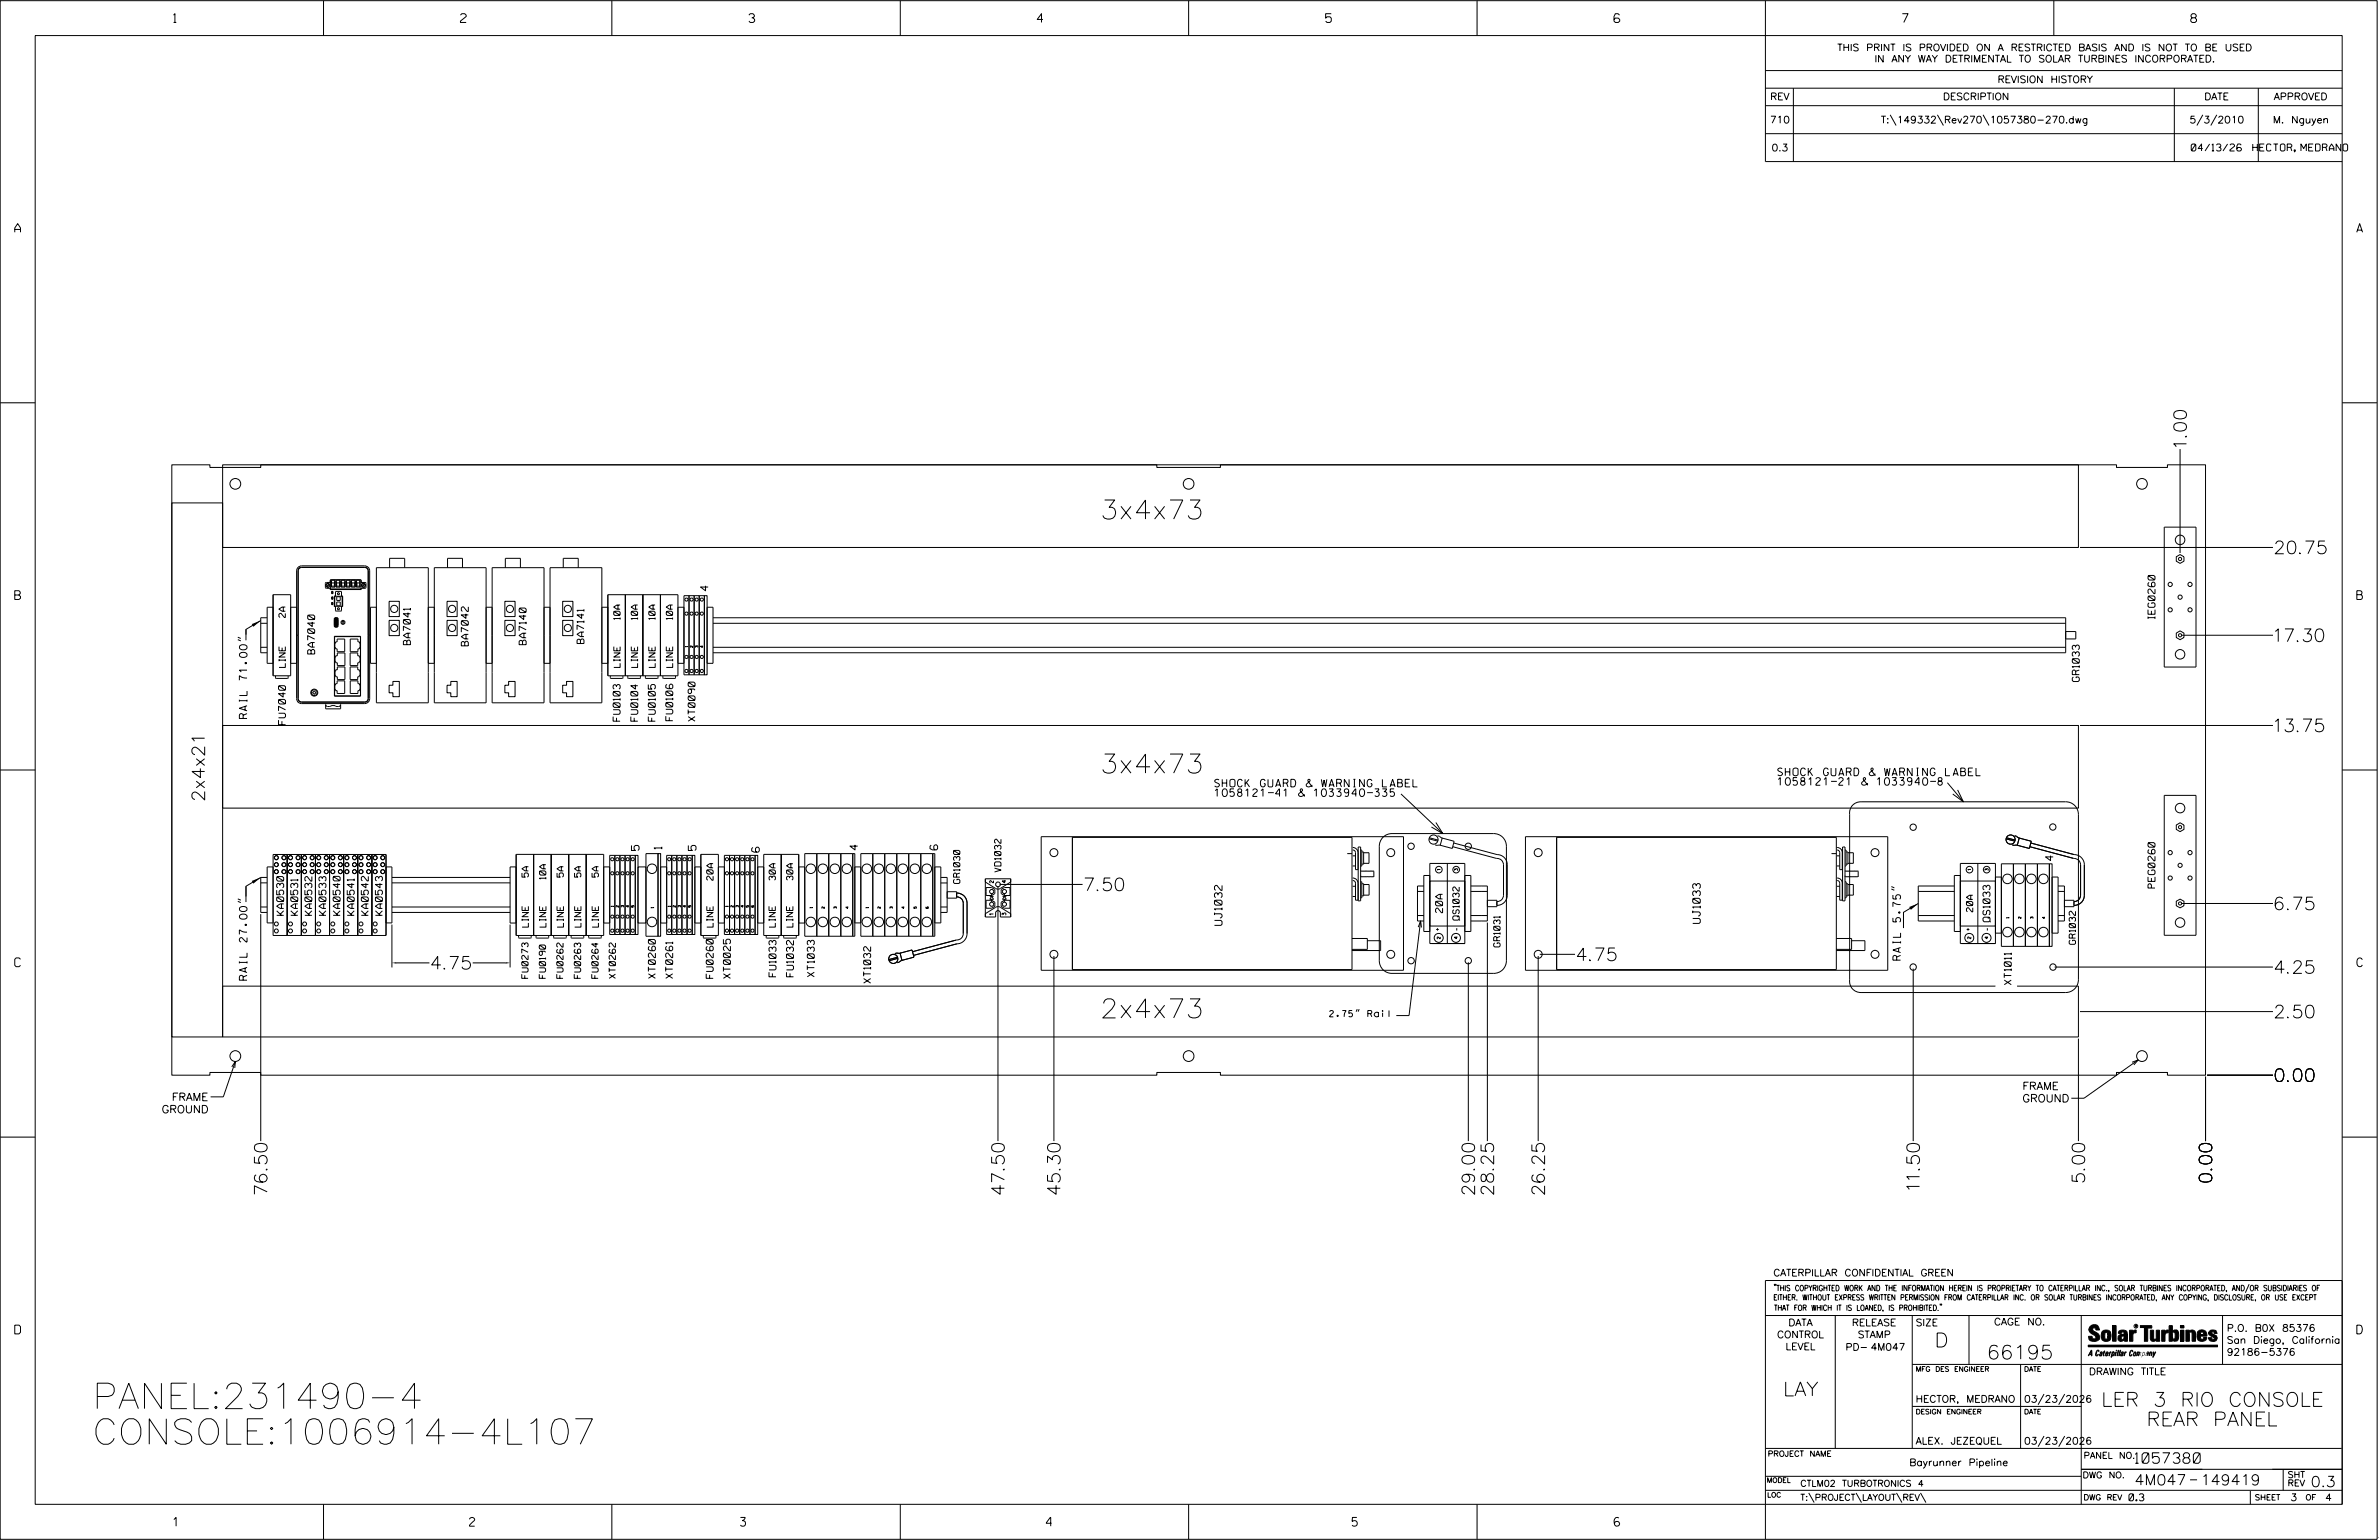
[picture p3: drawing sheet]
<svg xmlns="http://www.w3.org/2000/svg" width="864mm" height="559mm" viewBox="0 0 864 559" stroke-linecap="round" stroke-linejoin="round" font-family="sans-serif">
<defs><g id="words">
<g font-size="9.2">
<text x="33.6" y="511.1">PANEL:231490-4</text>
<text x="33.6" y="524">CONSOLE:1006914-4L107</text>
</g>
<g font-size="6.9">
<text x="399.4" y="188.4">3x4x73</text>
<text x="399.4" y="280.5">3x4x73</text>
<text x="399.4" y="369.4">2x4x73</text>
</g>
<g font-size="5.1">
<text x="702.3" y="488.8">D</text>
<text x="721.2" y="493.2">66195</text>
<text x="647.3" y="506.5">LAY</text>
<text x="762.8" y="510.3">LER 3 RIO CONSOLE</text>
<text x="779.2" y="517.4">REAR PANEL</text>
</g>
<g font-size="4.6">
<text x="793.7" y="162.1" transform="rotate(-90 793.7 162.1)">1.00</text>
<text x="825.9" y="200.9">20.75</text>
<text x="825.9" y="232.8">17.30</text>
<text x="825.9" y="265.5">13.75</text>
<text x="74.3" y="290.9" transform="rotate(-90 74.3 290.9)">2x4x21</text>
<text x="393.8" y="323.2">7.50</text>
<text x="825.9" y="330.1">6.75</text>
<text x="156.7" y="351.7">4.75</text>
<text x="572.6" y="348.6">4.75</text>
<text x="825.9" y="353.2">4.25</text>
<text x="825.9" y="369.4">2.50</text>
<text x="825.9" y="392.4">0.00</text>
<text x="696.8" y="431.6" transform="rotate(-90 696.8 431.6)">11.50</text>
<text x="756.8" y="429" transform="rotate(-90 756.8 429)">5.00</text>
<text x="802.9" y="429" transform="rotate(-90 802.9 429)">0.00</text>
<text x="97" y="433.4" transform="rotate(-90 97 433.4)">76.50</text>
<text x="364.6" y="433.4" transform="rotate(-90 364.6 433.4)">47.50</text>
<text x="384.9" y="433.4" transform="rotate(-90 384.9 433.4)">45.30</text>
<text x="535.3" y="433.4" transform="rotate(-90 535.3 433.4)">29.00</text>
<text x="542.2" y="433.4" transform="rotate(-90 542.2 433.4)">28.25</text>
<text x="560.7" y="433.4" transform="rotate(-90 560.7 433.4)">26.25</text>
</g>
<g font-size="3.8">
<text x="775.1" y="531">1057380</text>
<text x="774.8" y="538.9">4M047</text>
<text x="798.8" y="538.9">149419</text>
<text x="838.8" y="539.5">0.3</text>
</g>
<g font-size="3.2">
<text x="63" y="8.2">1</text>
<text x="167.2" y="8.2">2</text>
<text x="271.8" y="8.2">3</text>
<text x="376.5" y="8.2">4</text>
<text x="481.2" y="8.2">5</text>
<text x="690.6" y="8.2">7</text>
<text x="795.3" y="8.2">8</text>
<text x="5.4" y="84.3">A</text>
<text x="855.5" y="84.3">A</text>
<text x="5.4" y="217.5">B</text>
<text x="855.6" y="217.5">B</text>
<text x="5.4" y="350.8">C</text>
<text x="855.6" y="350.8">C</text>
<text x="5.4" y="484">D</text>
<text x="855.6" y="484">D</text>
<text x="62.8" y="553.8">1</text>
<text x="170.4" y="553.8">2</text>
<text x="268.8" y="553.8">3</text>
<text x="379.8" y="553.8">4</text>
<text x="490.8" y="553.8">5</text>
<text x="585.9" y="553.8">6</text>
</g>
<g font-size="2.8">
<text x="257.1" y="214.4" transform="rotate(-90 257.1 214.4)">4</text>
<text x="89.7" y="260.7" transform="rotate(-90 89.7 260.7)">RAIL 71.00&quot;</text>
<text x="645.3" y="281.5">SHOCK GUARD &amp; WARNING LABEL</text>
<text x="440.9" y="285.5">SHOCK GUARD &amp; WARNING LABEL</text>
<text x="645.3" y="284.9">1058121-21 &amp; 1033940-8</text>
<text x="440.9" y="289">1058121-41 &amp; 1033940-335</text>
<text x="232" y="308.6" transform="rotate(-90 232 308.6)">5</text>
<text x="240.2" y="308.1" transform="rotate(-90 240.2 308.1)">1</text>
<text x="252.7" y="308.6" transform="rotate(-90 252.7 308.6)">5</text>
<text x="275.6" y="309.2" transform="rotate(-90 275.6 309.2)">6</text>
<text x="311.3" y="308.4" transform="rotate(-90 311.3 308.4)">4</text>
<text x="340.4" y="308.4" transform="rotate(-90 340.4 308.4)">6</text>
<text x="745.3" y="312.3" transform="rotate(-90 745.3 312.3)">4</text>
<text x="443.6" y="335.8" transform="rotate(-90 443.6 335.8)">UJ1032</text>
<text x="617.2" y="335.1" transform="rotate(-90 617.2 335.1)">UJ1033</text>
<text x="689.9" y="348.4" transform="rotate(-90 689.9 348.4)">RAIL 5.75&quot;</text>
<text x="89.7" y="355.7" transform="rotate(-90 89.7 355.7)">RAIL 27.00&quot;</text>
<text x="734.2" y="395.4">FRAME</text>
<text x="62.4" y="399.4">FRAME</text>
<text x="734.2" y="399.9">GROUND</text>
<text x="58.7" y="403.9">GROUND</text>
</g>
<g font-size="2.5">
<text x="666.9" y="18.5">THIS PRINT IS PROVIDED ON A RESTRICTED BASIS AND IS NOT TO BE USED</text>
<text x="680.5" y="22.6">IN ANY WAY DETRIMENTAL TO SOLAR TURBINES INCORPORATED.</text>
<text x="725.1" y="30">REVISION HISTORY</text>
<text x="642.6" y="36.3">REV</text>
<text x="705.3" y="36.3">DESCRIPTION</text>
<text x="800.2" y="36.3">DATE</text>
<text x="825.4" y="36.3">APPROVED</text>
<text x="642.5" y="44.7">710</text>
<text x="682.8" y="44.7">T:\149332\Rev270\1057380-270.dwg</text>
<text x="794.8" y="44.7">5/3/2010</text>
<text x="825.1" y="44.7">M. Nguyen</text>
<text x="643.1" y="54.8">0.3</text>
<text x="795.4" y="54.8">04/13/26</text>
<text x="817.8" y="54.8">HECTOR, MEDRANO</text>
<text x="782.3" y="224.5" transform="rotate(-90 782.3 224.5)">IEG0260</text>
<text x="149" y="233.9" transform="rotate(-90 149 233.9)">BA7041</text>
<text x="191" y="233.9" transform="rotate(-90 191 233.9)">BA7140</text>
<text x="212" y="233.5" transform="rotate(-90 212 233.5)">BA7141</text>
<text x="114.2" y="237.3" transform="rotate(-90 114.2 237.3)">BA7040</text>
<text x="170" y="234.4" transform="rotate(-90 170 234.4)">BA7042</text>
<text x="754.8" y="247.3" transform="rotate(-90 754.8 247.3)">GR1033</text>
<text x="103.6" y="262.9" transform="rotate(-90 103.6 262.9)">FU7040</text>
<text x="225.1" y="261.7" transform="rotate(-90 225.1 261.7)">FU0103</text>
<text x="231.5" y="261.7" transform="rotate(-90 231.5 261.7)">FU0104</text>
<text x="237.9" y="261.7" transform="rotate(-90 237.9 261.7)">FU0105</text>
<text x="244.2" y="261.5" transform="rotate(-90 244.2 261.5)">FU0106</text>
<text x="252.3" y="261.7" transform="rotate(-90 252.3 261.7)">XT0090</text>
<text x="782.3" y="322.2" transform="rotate(-90 782.3 322.2)">PEG0260</text>
<text x="103" y="332.1" transform="rotate(-90 103 332.1)">KA0530</text>
<text x="108.1" y="332.1" transform="rotate(-90 108.1 332.1)">KA0531</text>
<text x="113.2" y="332.1" transform="rotate(-90 113.2 332.1)">KA0532</text>
<text x="118.3" y="332.1" transform="rotate(-90 118.3 332.1)">KA0533</text>
<text x="123.5" y="332.1" transform="rotate(-90 123.5 332.1)">KA0540</text>
<text x="128.6" y="332.1" transform="rotate(-90 128.6 332.1)">KA0541</text>
<text x="133.7" y="332.1" transform="rotate(-90 133.7 332.1)">KA0542</text>
<text x="138.8" y="332.1" transform="rotate(-90 138.8 332.1)">KA0543</text>
<text x="523.7" y="331.2" transform="rotate(-90 523.7 331.2)">20A</text>
<text x="722.4" y="334.5" transform="rotate(-90 722.4 334.5)">QS1033</text>
<text x="237.9" y="355" transform="rotate(-90 237.9 355)">XT0260</text>
<text x="244.2" y="355" transform="rotate(-90 244.2 355)">XT0261</text>
<text x="258.9" y="355" transform="rotate(-90 258.9 355)">FU0260</text>
<text x="265.2" y="355" transform="rotate(-90 265.2 355)">XT0025</text>
<text x="281.7" y="354.4" transform="rotate(-90 281.7 354.4)">FU1033</text>
<text x="288.1" y="354.4" transform="rotate(-90 288.1 354.4)">FU1032</text>
<text x="295.6" y="354.4" transform="rotate(-90 295.6 354.4)">XT1033</text>
<text x="316" y="356.7" transform="rotate(-90 316 356.7)">XT1032</text>
<text x="730.1" y="357.3" transform="rotate(-90 730.1 357.3)">XT1011</text>
<text x="643.8" y="463">CATERPILLAR CONFIDENTIAL GREEN</text>
<text x="645.1" y="485.5">CONTROL</text>
<text x="649.2" y="481.1">DATA</text>
<text x="672.3" y="481.1">RELEASE</text>
<text x="674.4" y="485.5">STAMP</text>
<text x="695.4" y="481.1">SIZE</text>
<text x="723.8" y="480.8">CAGE NO.</text>
<text x="808.4" y="483.1">P.O. B0X 85376</text>
<text x="648.2" y="489.8">LEVEL</text>
<text x="669.9" y="490">PD- 4M047</text>
<text x="808.4" y="487.5">San Diego, California</text>
<text x="808.4" y="491.8">92186-5376</text>
<text x="758.3" y="498.9">DRAWING TITLE</text>
<text x="695.4" y="508.9">HECTOR, MEDRANO</text>
<text x="734.8" y="508.9">03/23/2026</text>
<text x="695.4" y="524.1">ALEX. JEZEQUEL</text>
<text x="734.8" y="524.1">03/23/2026</text>
<text x="693.1" y="531.9">Bayrunner Pipeline</text>
<text x="772.8" y="544.6">0.3</text>
<text x="831.4" y="544.6">3</text>
<text x="844.1" y="544.6">4</text>
</g>
<g font-size="2.3">
<text x="103.6" y="224.1" transform="rotate(-90 103.6 224.1)">2A</text>
<text x="225.1" y="224.8" transform="rotate(-90 225.1 224.8)">10A</text>
<text x="231.4" y="224.8" transform="rotate(-90 231.4 224.8)">10A</text>
<text x="237.8" y="224.8" transform="rotate(-90 237.8 224.8)">10A</text>
<text x="244.2" y="224.8" transform="rotate(-90 244.2 224.8)">10A</text>
<text x="103.6" y="242.2" transform="rotate(-90 103.6 242.2)">LINE</text>
<text x="225.1" y="242.2" transform="rotate(-90 225.1 242.2)">LINE</text>
<text x="231.5" y="242.2" transform="rotate(-90 231.5 242.2)">LINE</text>
<text x="237.8" y="242.2" transform="rotate(-90 237.8 242.2)">LINE</text>
<text x="244.2" y="242.2" transform="rotate(-90 244.2 242.2)">LINE</text>
<text x="363.4" y="316.4" transform="rotate(-90 363.4 316.4)">VD1032</text>
<text x="191.8" y="318.3" transform="rotate(-90 191.8 318.3)">5A</text>
<text x="198.2" y="319" transform="rotate(-90 198.2 319)">10A</text>
<text x="204.5" y="318.3" transform="rotate(-90 204.5 318.3)">5A</text>
<text x="210.9" y="318.3" transform="rotate(-90 210.9 318.3)">5A</text>
<text x="217.2" y="318.3" transform="rotate(-90 217.2 318.3)">5A</text>
<text x="258.9" y="319.4" transform="rotate(-90 258.9 319.4)">20A</text>
<text x="281.5" y="319.4" transform="rotate(-90 281.5 319.4)">30A</text>
<text x="287.8" y="319.4" transform="rotate(-90 287.8 319.4)">30A</text>
<text x="348.4" y="320.6" transform="rotate(-90 348.4 320.6)">GR1030</text>
<text x="529.7" y="333.9" transform="rotate(-90 529.7 333.9)">QS1032</text>
<text x="716.1" y="330.9" transform="rotate(-90 716.1 330.9)">20A</text>
<text x="191.8" y="336.4" transform="rotate(-90 191.8 336.4)">LINE</text>
<text x="198.2" y="336.4" transform="rotate(-90 198.2 336.4)">LINE</text>
<text x="204.5" y="336.4" transform="rotate(-90 204.5 336.4)">LINE</text>
<text x="210.9" y="336.4" transform="rotate(-90 210.9 336.4)">LINE</text>
<text x="217.2" y="336.4" transform="rotate(-90 217.2 336.4)">LINE</text>
<text x="258.9" y="336.4" transform="rotate(-90 258.9 336.4)">LINE</text>
<text x="281.5" y="336.4" transform="rotate(-90 281.5 336.4)">LINE</text>
<text x="287.8" y="336.4" transform="rotate(-90 287.8 336.4)">LINE</text>
<text x="544.5" y="343.6" transform="rotate(-90 544.5 343.6)">GR1031</text>
<text x="753.4" y="342.7" transform="rotate(-90 753.4 342.7)">GR1032</text>
<text x="191.7" y="355" transform="rotate(-90 191.7 355)">FU0273</text>
<text x="198.1" y="355" transform="rotate(-90 198.1 355)">FU0190</text>
<text x="204.4" y="355" transform="rotate(-90 204.4 355)">FU0262</text>
<text x="210.8" y="355" transform="rotate(-90 210.8 355)">FU0263</text>
<text x="217.1" y="355" transform="rotate(-90 217.1 355)">FU0264</text>
<text x="223.4" y="355" transform="rotate(-90 223.4 355)">XT0262</text>
<text x="482.7" y="369">2.75&quot; Rail</text>
<text x="756.4" y="529.2">PANEL NO.</text>
<text x="653.5" y="539.4">CTLM02 TURBOTRONICS 4</text>
<text x="756" y="536.3">DWG NO.</text>
<text x="830.4" y="539.3">REV</text>
<text x="830.4" y="536.2">SHT</text>
<text x="653.5" y="544.5">T:\PROJECT\LAYOUT\REV\</text>
</g>
<g font-size="2">
<text x="643.8" y="468.4">&quot;THIS COPYRIGHTED WORK AND THE INFORMATION HEREIN IS PROPRIETARY TO CATERPILLAR INC., SOLAR TURBINES INCORPORATED, AND/OR SUBSIDIARIES OF</text>
<text x="643.8" y="471.8">EITHER. WITHOUT EXPRESS WRITTEN PERMISSION FROM CATERPILLAR INC. OR SOLAR TURBINES INCORPORATED, ANY COPYING, DISCLOSURE, OR USE EXCEPT</text>
<text x="644" y="475.6">THAT FOR WHICH IT IS LOANED, IS PROHIBITED.&quot;</text>
<text x="641.7" y="528.5">PROJECT NAME</text>
<text x="756.3" y="544.3">DWG REV</text>
<text x="818.5" y="544.3">SHEET</text>
<text x="836.9" y="544.3">OF</text>
</g>
<g font-size="1.8">
<text x="695.4" y="497.6">MFG DES ENGINEER</text>
<text x="734.8" y="497.6">DATE</text>
<text x="695.4" y="513.1">DESIGN ENGINEER</text>
<text x="734.8" y="513.1">DATE</text>
<text x="641.3" y="538">MODEL</text>
<text x="641.5" y="543.3">LOC</text>
</g>
<g font-size="1.4">
<text x="360.6" y="320.4" transform="rotate(-90 360.6 320.4)">2</text>
<text x="365.2" y="320.4" transform="rotate(-90 365.2 320.4)">4</text>
<text x="360.6" y="332.1" transform="rotate(-90 360.6 332.1)">1</text>
<text x="365.2" y="332.1" transform="rotate(-90 365.2 332.1)">3</text>
</g>
<g font-size="1.2">
<text x="522.9" y="315.9" transform="rotate(-90 522.9 315.9)">1</text>
<text x="529.1" y="315.9" transform="rotate(-90 529.1 315.9)">3</text>
<text x="715.5" y="315.9" transform="rotate(-90 715.5 315.9)">1</text>
<text x="721.7" y="315.9" transform="rotate(-90 721.7 315.9)">3</text>
<text x="522.8" y="340.6" transform="rotate(-90 522.8 340.6)">2</text>
<text x="529.1" y="340.6" transform="rotate(-90 529.1 340.6)">4</text>
<text x="529.4" y="337.6" transform="rotate(-90 529.4 337.6)">-</text>
<text x="715.4" y="340.6" transform="rotate(-90 715.4 340.6)">2</text>
<text x="721.7" y="340.6" transform="rotate(-90 721.7 340.6)">4</text>
<text x="722" y="337.6" transform="rotate(-90 722 337.6)">-</text>
</g>
<g font-size=".9">
<text x="249.7" y="234.8" transform="rotate(-90 249.7 234.8)">1</text>
<text x="251.5" y="234.9" transform="rotate(-90 251.5 234.9)">2</text>
<text x="253.4" y="234.9" transform="rotate(-90 253.4 234.9)">3</text>
<text x="255.2" y="234.9" transform="rotate(-90 255.2 234.9)">4</text>
<text x="222.7" y="329" transform="rotate(-90 222.7 329)">1</text>
<text x="224.6" y="329.2" transform="rotate(-90 224.6 329.2)">2</text>
<text x="226.4" y="329.2" transform="rotate(-90 226.4 329.2)">3</text>
<text x="228.3" y="329.2" transform="rotate(-90 228.3 329.2)">4</text>
<text x="230.1" y="329.2" transform="rotate(-90 230.1 329.2)">5</text>
<text x="237.3" y="329.5" transform="rotate(-90 237.3 329.5)">1</text>
<text x="243.4" y="329" transform="rotate(-90 243.4 329)">1</text>
<text x="245.2" y="329.2" transform="rotate(-90 245.2 329.2)">2</text>
<text x="247.1" y="329.2" transform="rotate(-90 247.1 329.2)">3</text>
<text x="248.9" y="329.2" transform="rotate(-90 248.9 329.2)">4</text>
<text x="250.8" y="329.2" transform="rotate(-90 250.8 329.2)">5</text>
<text x="264.3" y="329" transform="rotate(-90 264.3 329)">1</text>
<text x="266.2" y="329.2" transform="rotate(-90 266.2 329.2)">2</text>
<text x="268.1" y="329.2" transform="rotate(-90 268.1 329.2)">3</text>
<text x="269.9" y="329.2" transform="rotate(-90 269.9 329.2)">4</text>
<text x="271.8" y="329.2" transform="rotate(-90 271.8 329.2)">5</text>
<text x="273.6" y="329.2" transform="rotate(-90 273.6 329.2)">6</text>
<text x="294.9" y="329.5" transform="rotate(-90 294.9 329.5)">1</text>
<text x="299.3" y="329.6" transform="rotate(-90 299.3 329.6)">2</text>
<text x="303.6" y="329.6" transform="rotate(-90 303.6 329.6)">3</text>
<text x="308" y="329.6" transform="rotate(-90 308 329.6)">4</text>
<text x="315.2" y="329.5" transform="rotate(-90 315.2 329.5)">1</text>
<text x="319.6" y="329.6" transform="rotate(-90 319.6 329.6)">2</text>
<text x="324" y="329.6" transform="rotate(-90 324 329.6)">3</text>
<text x="328.3" y="329.6" transform="rotate(-90 328.3 329.6)">4</text>
<text x="332.7" y="329.6" transform="rotate(-90 332.7 329.6)">5</text>
<text x="729.3" y="333.2" transform="rotate(-90 729.3 333.2)">1</text>
<text x="733.6" y="333.3" transform="rotate(-90 733.6 333.3)">2</text>
<text x="738" y="333.3" transform="rotate(-90 738 333.3)">3</text>
<text x="742.4" y="333.3" transform="rotate(-90 742.4 333.3)">4</text>
<text x="775.1" y="481.7">R</text>
</g>
</g></defs>
<g fill="none" stroke="#000" stroke-width=".36">
<path d="M.1 .2h862.8v558.4h-862.8zM12.8 12.9h837.4v533h-837.4zM117.4 .2v12.7M222.1 .2v12.7M326.8 .2v12.7M431.5 .2v12.7M536.2 .2v12.7M587.9 5.5l-.5-.5h-1l-.5 1v1.7l.5 .4h1l.6-.4v-.6l-.6-.5h-1l-.5 .5M640.9 .2v58.4h209.3M745.6 .2v12.7M640.9 25.6h209.3M640.9 32h209.3"/>
<path d="M640.9 38.3h209.3M651 32v26.6M789.3 32v26.6M819.8 32v26.6M640.9 48.5h209.3M686.2 41.7l2.1 3.8M703.3 41.7l2.2 3.8M719.9 41.7l2.1 3.8M799.6 41.7l-2.1 3.8M804.7 41.7l-2.2 3.8M.1 146.2h12.7M850.2 146.2h12.7"/>
<path d="M62.4 168.7h13.8v.9h18.5v-.9h325.2v.9h23.1v-.9h325.3v.9h18.5v-.9h13.8v221.4h-13.8v-1h-18.5v1h-325.3v-1h-23.1v1h-325.2v-1h-18.5v1h-13.8zM80.8 168.7h673.7v29.9h-673.7zM791.4 162.9v37.8M62.4 182.5h18.4v193.8h-18.4zM755.1 198.6h70M785.6 191.3h11.6v50.7h-11.6zM99.1 215.8h6.4v29.4h-6.4zM108.2 205.9l1.3-.6h22.9a1.87 1.87 0 0 1 1.8 1.9v46.3a1.81 1.81 0 0 1-1.8 1.8h-22.9a1.81 1.81 0 0 1-1.8-1.8v-46.3zM108.5 206.2l.9-.4h23a1.21 1.21 0 0 1 1.3 1.3v46.4a1.21 1.21 0 0 1-1.3 1.3h-23l-.6-.2-.5-.6-.1-46.9zM108.8 206.2l.7-.3h22.9l.7 .3 .5 .6v46.7l-.2 .7-.6 .4-23.3 .1-.7-.2-.5-.6v-46.7zM118.5 212.9l.1 .1M118.9 211.7l-.5 .4v.5"/>
<path d="M119.2 211.7l.2 .1M119.4 211.8l.2 .2M119.4 211.8l-.9 1M119.5 212.9l-.9 .1M119.6 212l.1 .6M119.6 212l-1 1M119.8 213.5v.4h11.3v-.4M119.9 211.3l-1.6 .1-.2 1.7 .4 .4h1.4M119.9 210.3h11.1v3.5h-11.1zM119.9 210.6l-.1 .7M119.9 213.7h11.1M120.3 210.6h1.3"/>
<path d="M120.3 210.6v2.4M120.3 210.6v.9h1.2M120.3 213h1.3M120.4 214.6h.4v.8h-.4zM120.4 216.6h.4v.8h-.4zM120.4 218.6h.4v.8h-.4zM120.4 217.4h.4M120.4 215.4h.4M121.4 211.5v1.2M121.5 212.7h-1.2v.3M121.5 216.4h2.8l-.1 3.6h-2.7zM121.5 212.7l.1 .3"/>
<path d="M121.5 216.4v3.6M121.5 211v.5M121.5 211v1.9M121.6 210.6l-.1 .4M121.6 210.6v2.4M121.8 216.3h-.4v3.8h.4M121.8 220l.1 1.7h2l.1-1.7M121.8 216.4l.1-1.8h2l.1 1.8M122 210.6v2.4M122 210.6h1.4v2.4M122 213h1.4M122 210.6v.4"/>
<path d="M122 212.9v.1M122 211v1.9M122 212.9l1.3-.2 .1 .3M122 211l.1 .5h1.2l.1-.5M122.2 211.5v1.2M122.2 216.5h1.3v1.4h-1.3zM122.2 218.4h1.3v1.4h-1.3zM123.2 211.5v1.2M123.8 213h1.5M123.9 212.9l-.1 .1M123.9 212.9l1.2-.2 .2 .3M123.9 210.6v2.3"/>
<path d="M124 216.3h.4v3.8h-.4M124 211.5v1.2M125.1 211.5v1.2M125.3 210.6h-1.5v2.4M125.3 210.6l-.2 .9h-1.1l-.1-.5M125.3 210.6v2.4M125.7 210.6h1.4M125.7 213h1.4M125.7 210.6v2.4M125.7 210.6l.1 .9h1.2M125.9 211.5v1.2M126.9 211.5v1.2"/>
<path d="M127 212.7h-1.2l-.1 .3M127 212.7l.1 .2M127.1 212.9v.1M127.1 211l-.1 .5M127.1 211v1.9M127.1 210.6v2.4M127.1 210.6v.4M127.5 210.6v2.4M127.5 210.6l.1 .4M127.5 210.6h1.5v2.4M127.5 213h1.5M127.6 211l.1 .5h1.1l.1-.5"/>
<path d="M127.6 212.9l-.1 .1M127.6 211v1.9M127.6 212.9l1.2-.2 .2 .3M127.7 211.5v1.2M128.8 211.5v1.2M129.4 213v-2.4h1.3v2.4M129.4 213h1.3M129.4 210.6v2.3M129.4 211l.1 .5h1.1M129.4 212.9v.1M129.6 211.5v1.2M130.6 212.7l.1 .3"/>
<path d="M130.6 212.7l-1.2 .2M130.6 211.5v1.2M130.6 210.6v.9M131 211.3h1.5l.4 .4-.2 1.7-1.7 .1M131 210.6l.1 .7M131.4 212.9l.2 .1M131.8 211.7l-.5 .4v.5M132.1 211.7l.2 .1M132.3 211.8l-.9 1M132.3 211.8l.2 .2M132.4 212.9l-.8 .1M132.5 212l.1 .6"/>
<path d="M132.5 212l-.9 1M141.3 218.2h3.7v5.5h-3.7zM141.4 206v-3.4h5.5v3.4M162.3 218.2h3.6v5.5h-3.6zM162.5 206v-3.4h5.4v3.4M183.3 218.2h3.7v5.5h-3.7zM183.4 206v-3.4h5.5v3.4M204.3 218.2h3.7v5.5h-3.7zM204.5 206v-3.4h5.4v3.4M220.7 215.8h25.4v29.4h-25.4zM227 215.8v29.4M233.4 215.8v29.4"/>
<path d="M239.7 215.8v29.4M248.3 216.1h7.4v28.8h-7.4zM250.1 216.1v28.8M252 216.1v28.8M253.8 216.1v28.8M255.7 216.1h1v28.8h-1zM790 202l1.4-.8 1.4 .8v1.6l-1.4 .8-1.4-.8zM86.3 232.1l1.1 .5M86.3 231.2l1.1 .5M89.3 228.4v3.9M94.7 225.2l-5.4 3.2v1.9M94.7 226.2h2.3"/>
<path d="M94.7 234.9h2.3M97 224.2h-2.3v12.7h2.3M99.1 220.3h-2.1v20.4h2.1M105.5 220.3h2.2M107.7 230.5h.6M121.4 230.9h9.5v21.7h-9.5zM121.5 231h9.3M121.5 224.3l.7-.2 .5 .3 .1 2.6a.73 .73 0 0 1-.8 .6 .73 .73 0 0 1-.7-.6zM121.5 224.7v2.3l.2 .4h.4M121.9 226.2h.1M121.9 224.9h.1M121.9 225.1h.1"/>
<path d="M121.9 225.3h.1M121.9 225.4h.1M121.9 225.6h.1M121.9 225.8h.1M121.9 226h.1M121.9 226.3h.1M121.9 226.5h.1M121.9 226.7h.1M121.9 226.9h.1M121.9 225h.1M121.9 225.2h.1M121.9 225.5h.1"/>
<path d="M121.9 225.7h.1M121.9 225.9h.1M121.9 226.1h.1M121.9 226.4h.1M121.9 226.6h.1M121.9 226.8h.1M121.9 227h.1M121.9 224.6v2.4M122 226.9v.1M122 224.3l.3 .1 .2 .3M122 224.6h-.1M122 224.3l-.5 .4"/>
<path d="M122 224.3l-.4 .4v2.3l.5 .4 .4-.4M122 226.9h.1M122 224.6v2.3M122 227h.1M122 224.6h.1M122.1 224.6v2.3M122.1 224.6h.1M122.1 227h.1M122.1 226.9v.1M122.1 226.2h.1M122.1 224.9h.1M122.1 225.1h.1"/>
<path d="M122.1 225.2h.1M122.1 225.4h.1M122.1 225.6h.1M122.1 225.8h.1M122.1 226h.1M122.1 226.3h.1M122.1 226.5h.1M122.1 226.7h.1M122.1 226.9h.1M122.1 225h.1M122.1 225.5h.1M122.1 225.7h.1"/>
<path d="M122.1 225.9h.1M122.1 226.1h.1M122.1 226.4h.1M122.1 226.6h.1M122.1 226.8h.1M122.2 224.6v2.4M122.2 224.8h-.3M122.2 224.3h.1M122.4 231.9h2.7v4.6h-2.7v-1.1h-.6v-.4l-.3-.1v-1.5h.3v-.5h.6zM122.4 236.9h2.8v4.6h-2.8v-1h-.6v-.5h-.2v-1.6h.2v-.5h.6zM122.5 224.7v2.3M122.5 227l-.4 .4"/>
<path d="M122.6 224.7l-.2-.4h-.4l-.5 .4M122.6 227l-.5 .4M127.1 236.9h2.8v1h.5v.5h.3v1.6h-.3v.5h-.5v1h-2.8zM127.1 231.9h2.8v1h.6v.5h.2v1.5h-.2v.5h-.6v1.1h-2.8zM133.6 230.5h.6M136.6 230.5v-24.5h18.9v24.5M141.3 225.1h3.7v5.5h-3.7zM157.7 230.5v-24.5h18.8v24.5M162.3 225.1h3.6v5.5h-3.6zM178.6 230.5v-24.5h18.9v24.5M183.3 225.1h3.7v5.5h-3.7zM199.7 230.5v-24.5h18.8v24.5"/>
<path d="M204.3 225.1h3.7v5.5h-3.7zM220.7 220.3h-2.2v34.7h-18.8v-34.7h-2.2v34.7h-18.9v-34.7h-2.1v34.7h-18.8v-34.7h-2.2v34.7h-18.9v-34.7h-2.1v20.4h2.1M246.1 220.3h2.2M256.7 220.3h2.1v20.4h-2.1zM258.8 224.2h491.1v12.7h-491.1M258.8 226.2h491.1M258.8 234.9h491.1M749.9 229.2h3.6v2.6h-3.6M790 229.7l1.4-.8 1.4 .8v1.6l-1.4 .8-1.4-.8zM792 230.5h33.1M100 245.2l.2 1h4.2l.2-1M105.5 240.7h2.2"/>
<path d="M114.3 251.9l.3-.8-.7-.3v.3h-.4v.5l.8 .3M118.2 255.3v.3a1.32 1.32 0 0 0 2.2 .5l.7-.1a2.11 2.11 0 0 0 2.5-.1v-.6M118.2 255.8v1.4h5.4v-1.4M121.5 252.5h9.3M122.4 247.1h2.7v4.5h-2.7v-1h-.6v-.5h-.3v-1.5h.3v-.5h.6zM122.4 242h2.8v4.6h-2.8v-1h-.6v-.5h-.2v-1.6h.2v-.5h.6zM127.1 242h2.8v1h.5v.5h.3v1.6h-.3v.5h-.5v1h-2.8zM127.1 247.1h2.8v1h.6v.5h.2v1.5h-.2v.5h-.6v1h-2.8zM142.6 247.3h2.4v5.5h-2.4v-1.4h-1.3v-2.8h1.3zM155.5 240.7h2.2M163.7 247.3h2.2v5.5h-2.2v-1.4h-1.4v-2.8h1.4zM176.5 240.7h2.1"/>
<path d="M184.6 247.3h2.4v5.5h-2.4v-1.4h-1.3v-2.8h1.3zM197.5 240.7h2.2M204.3 248.6h1.4v-1.3h2.3v5.5h-2.3v-1.4h-1.4zM218.5 240.7h2.2M221.5 245.2l.2 1h4.3l.1-1M227.9 245.2l.2 1h4.2l.2-1M234.3 245.2l.2 1h4.2l.2-1M240.6 245.2l.2 1h4.2l.2-1M246.1 240.7h2.2M.1 279.4h12.7M80.8 263.2h673.7v30h-673.7zM755.1 263.2h70"/>
<path d="M850.2 279.4h12.7M508.6 288.1l15.2 14.4M521.2 298.4l2.6 4.1-4.2-2.4M672.4 292.3l1.4-1 1.8-.4h74.3a4.6 4.6 0 0 1 4.6 4.6v60a4.6 4.6 0 0 1-4.6 4.7h-74.3a4.1 4.1 0 0 1-4.2-4.7v-60.6l.4-1.7zM706.9 284l5.8 6.9M710.6 286.6l2.1 4.3-3.8-2.8M785.6 288.6h11.6v50.8h-11.6zM790 299.4l1.4-.8 1.4 .8v1.6l-1.4 .8-1.4-.8zM94.7 318.4l-5.4 3.2v3.7M94.7 318.4v12.7h2.3M94.7 318.4h2.3M99.1 314.6h-2.1v20.3h2.1"/>
<path d="M99.1 310.1h41v29.3h-41zM104.2 310.1v29.3M109.4 310.1v29.3M114.5 310.1v29.3M119.6 310.1v29.3M124.7 310.1v29.3M129.9 310.1v29.3M135 310.1v29.3M140.1 314.6h2.2v20.3h-2.2M142.3 318.4h42.9M187.4 310h31.7v29.4h-31.7zM187.4 314.6h-2.2v20.3h2.2"/>
<path d="M193.7 310v29.4M200.1 310v29.4M206.4 310v29.4M212.8 310v29.4M219.1 314.6h2.2M221.3 310.4h9.3v28.7h-9.3zM223.2 310.4v28.7M225 310.4v28.7M226.9 310.4v28.7M228.7 310.4v28.7M230.6 310.4h1v28.7h-1zM231.6 314.6h2.9v20.3h-2.9z"/>
<path d="M234.5 309.7h4.4v30h-4.4zM238.9 309.7h.9v30h-.9zM242 314.6h-2.2v20.3h2.2M242 310.4h9.3v28.7h-9.3zM243.8 310.4v28.7M245.7 310.4v28.7M247.5 310.4v28.7M249.4 310.4v28.7M251.3 310.4h.9v28.7h-.9zM254.4 314.6h-2.2v20.3h2.2M254.4 310h6.4v29.4h-6.4zM260.8 314.6h2.2"/>
<path d="M263 310.4h11.1v28.7h-11.1zM264.8 310.4v28.7M266.7 310.4v28.7M268.5 310.4v28.7M270.4 310.4v28.7M272.2 310.4v28.7M274.1 310.4h1v28.7h-1zM277.2 314.6h-2.1v20.3h2.1M277.2 310h12.7v29.4h-12.7zM283.6 310v29.4M289.9 314.6h2.2M292.1 309.7h18.2v30h-18.2z"/>
<path d="M296.5 309.7v30M300.8 309.7v30M305.2 309.7v30M309.6 309.7v30M310.3 314.6h2.2M312.5 309.7h26.8v30h-26.8zM316.8 309.7v30M321.2 309.7v30M325.5 309.7v30M329.9 309.7v30M334.3 309.7v30M338.6 309.7v30"/>
<path d="M339.3 314.6h2.2v20.3h-2.2M341.5 318.4h2.3v12.7h-2.3M357.7 318.9h9.2v13.8h-3.8v-1.4a.86 .86 0 0 0-.8-.9 .86 .86 0 0 0-.9 .9v1.4h-3.7zM378 303.6h131.5v48.5h-131.5zM389.3 303.8h101.5v48h-101.5zM489.1 309.7h1.7M491 308.4h.1M491 307.5h.1M491 319.5h.1M491 318.6h.1M491 314.2h1.1M491 310.6h1.1"/>
<path d="M491.1 318.6a1.93 1.93 0 0 1 1.9 1.9v6.1h-.9v-6.1a.95 .95 0 0 0-1-1M491.1 307.5a1.93 1.93 0 0 1 1.9 1.9v6.2h-.9v-6.2a.95 .95 0 0 0-1-1M493 307.3h.9v19.6h-.9zM493.9 308.4h.4v5.9h-.4M493.9 320h.4v5.8h-.4M494 316l.2 .2 .2-.2 .3 .2 .2-.2 .2 .2 .3-.2 .2 .2 1.6-.2 .2 .2 .3-.2 .2 .2 .2-.2 .3 .2 .2-.2 .1 2.2-1-.2-.3 .2-.2-.2-.2 .2-.3-.2-.2 .2-.2-.2-.3 .2-.2-.2-.2 .2-.2-.2-.3 .2-.2-.2-.2 .2-.3-.2-.2 .2-.3-.5M494 316h-.1M494.3 309.1h.7v4.4h-.7M495 309.4h2v3.9h-2M502 303.8l1.5-1 1.8-.3h36.9a4.6 4.6 0 0 1 4.6 4.6v41.5a4.6 4.6 0 0 1-4.6 4.6h-36.9a4.6 4.6 0 0 1-4.6-4.6v-41.5l.4-1.8zM518.8 304.4l3.1 .8M518.9 304l3.1 .8"/>
<path d="M519 317.7h-2.1v20.3h2.1M519 319.7h12.7v16.3h-12.7zM519 313.3h12.7v29.1h-12.7zM520.9 306.6l2.1 .1M521.8 303.2l1.9 1M523.5 304.1l4.4 1.2-.7 2.6-4.4-1.2zM525.4 313.3v29.1M527.4 307.2l15.9 4.3a2.3 2.3 0 0 1 2.5 2.3v11a2.29 2.29 0 0 1-2.4 2.3M527.7 305.9l15.8 4.2a3.7 3.7 0 0 1 3.7 3.7v11a3.7 3.7 0 0 1-3.8 3.7M531.7 317.7h2.2v20.3h-2.2M553.8 303.6h131.5v48.5h-131.5zM565.1 303.8h101.5v48h-101.5z"/>
<path d="M664.8 309.7h1.8M666.8 318.6a1.87 1.87 0 0 1 2 1.9v6.1h-1v-6.1l-.2-.7-.8-.3M666.8 307.5a1.87 1.87 0 0 1 2 1.9v6.2h-1v-6.2l-.2-.7-.8-.3M666.8 314.2h1M666.8 310.6h1M668.9 307.3h.8v19.6h-.8zM669.7 320h.5v5.8h-.5M669.7 308.4h.4v5.9h-.4M669.8 316l.2 .2 .2-.2 .3 .2 .2-.2 .2 .2 .3-.2 .2 .2 .2-.2 1.6 .2 .3-.2 .2 .2 .2-.2 .3 .2 .2-.2 .1 2.2-1-.2-.3 .2-.2-.2-.2 .2-.3-.2-.2 .2-.2-.2-.2 .2-.3-.2-.2 .2-.2-.2-.3 .2-.2-.2-.2 .2-.3-.2-.2 .2-.3-.5M669.8 316h-.1M670.1 309.1h.7v4.4h-.7M670.8 309.4h2v3.9h-2"/>
<path d="M711.6 319.7h12.8v16.3h-12.8zM711.6 317.7h-2.2v20.3h2.2M711.6 313.3h12.8v29.1h-12.8zM718 313.3v29.1M724.4 318.2h2.1M726.5 313.4h17.4v30h-17.4zM728.2 304.4l3.2 .8M728.3 304l3.2 .8M730.4 306.6l2.1 .1M730.9 313.4v30M731.3 303.2l1.9 1M733 304.1l4.4 1.2-.7 2.6-4.4-1.2z"/>
<path d="M735.2 313.4v30M736.8 307.2l15.8 4.2a2.47 2.47 0 0 1 2.7 2.4v11a2.29 2.29 0 0 1-2.4 2.3M737.2 305.9l15.7 4.2a3.7 3.7 0 0 1 3.7 3.7v11a3.7 3.7 0 0 1-3.7 3.7M739.6 313.4v30M743.9 313.4h1v30h-1zM744.9 318.2h2.2v20.4h-2.2zM86.3 327.1l1.1 .4M86.3 326.2l1.1 .4M89.3 321.6v5.7M94.7 331.7v82.4M94.7 320.4h2.3M94.7 329.1h2.3"/>
<path d="M142.3 335.5v15.5M142.3 320.4h42.9M142.3 329.1h42.9M142.3 331.1h42.9M185.2 335.5v15.5M188.2 339.4l.2 1h4.3l.1-1M194.6 339.4l.2 1h4.2l.2-1M201 339.4l.2 1h4.2l.2-1M207.3 339.4l.2 1h4.2l.2-1M213.7 339.4l.2 1h4.2l.2-1M219.1 334.9h2.2M255.3 339.4l.2 1h4.2l.2-1"/>
<path d="M260.8 334.9h2.2M278.1 339.4l.2 1h4.2l.2-1M284.5 339.4l.2 1h4.2l.2-1M289.9 334.9h2.2M310.3 334.9h2.2M336.2 329.1l-.1 .4 .3 .1h.5l.1-.4h-.5l.2 .4M341.5 320.4h2.3M341.5 329.1h2.3M343.8 323.6h3.5v2.3h-3.5M347.3 324a3.7 3.7 0 0 1 3.7 3.7v11.1a3.7 3.7 0 0 1-3.7 3.7l-15.7 4.2M347.3 325.4h.1M347.3 325.4a2.29 2.29 0 0 1 2.4 2.3v11.1a2.43 2.43 0 0 1-2.7 2.3l-15.7 4.2"/>
<path d="M357.7 320l3.7 2.4 .9 .2 .9-.2 3.7-2.4M357.7 331.5l4-2.4 .6-.1 .9 .2 3.7 2.3M358 322.1h2l1.1 .7v1.4l-1.1 .7h-2zM358 326.7h2l1.1 .7v1.5l-1.1 .7h-2zM359.3 325.3h1.4M360 325.3l.7 1h-1.4zM360 324.3v1M360 326.3v1M362.3 321.5v92.6M362.9 320.9h30.1M363.4 327.4l1.2-.7h2v2.9h-2l-1.2-.7zM363.4 322.8l1.2-.7h2v2.8h-2l-1.2-.7z"/>
<path d="M363.9 325.3h1.4M364.6 325.3l.7 1h-1.4zM364.6 324.3v1M364.6 326.3v1M491 325.3h1.1M491 321.6h1.1M494.3 320.7h.7v4.4h-.7M495 321h2v3.8h-2M514.6 323.5h2.3M514.6 332.2h2.3M514.8 336.4l.9-2.2 .3 2.3M515.7 334.2l-4.2 34.3h-4.6"/>
<path d="M516.9 321.5h-2.3v12.7h2.3M521.3 337.3h1M521.8 336.8v.9M533.9 323.5h6M533.9 321.5h6v12.7h-6M533.9 332.2h6M539.9 326.7h3.5v2.3h-3.5M539.9 334.8v79.3M666.8 325.3h1M666.8 321.6h1M670.2 320.7h.6v4.4h-.6M670.8 321h2v3.8h-2"/>
<path d="M686.6 322.6l1.1 .4M686.6 321.7l1.1 .5M691 331v5.8M696.3 332.2h13.1M696.3 327.8l-5.3 3.2v3.8M696.4 323.5h13M709.4 321.5h-13.1v12.7h13.1M713.9 337.3h1M714.4 336.8v.9M724.4 338.6h2.1M747.1 332.2h2.3M747.1 323.5h2.3"/>
<path d="M747.1 321.5h2.3v12.7h-2.3M749.4 326.7h3.5v2.3h-3.5M790 327l1.4-.8 1.4 .8v1.6l-1.4 .8-1.4-.8zM792 327.8h33.1M144 349.4h11.9M171.6 349.4h11.9M325.8 347.3l-3.1 .9M325.9 347.7l-3.1 .9M326.7 345.9l4.4-1.2 .7 2.6-4.4 1.2zM326.9 345.8l-2.1 .2M327.6 348.4l-1.9 .9M382.6 346.9v67.2"/>
<path d="M490.8 340.5h5.6v4h-5.6M496.4 341.3h4.8v3.6h-10.4M533 349.2v64.9M558.4 346.9v67.2M558.9 346.3h12.8M666.6 340.5h5.5v4h-5.5M672.1 341.3h4.9v3.6h-10.4M694.5 351.5v62.6M724.4 357.8h-643.6v18.5h673.7v-18.5h-22.3M745.8 350.9h79.3M492.7 366.2l-.4 .9M493.4 366.2l-.4 .9"/>
<path d="M754.5 376.9v37.2M755.1 367.1h70M84.1 387.1l1.3-1.9-.2 2.3M85.4 385.2l-4.3 12.8h-4.7M774 385.4l2.2-.8-1.6 1.8M776.2 384.6l-19.7 13.9h-4.6M800.6 390.7v23.4M801.2 390.1h23.9M.1 412.6h12.7M850.2 412.6h12.7M640.9 477.3h209.3M644.2 466.1l-.1 .4"/>
<path d="M644.7 466.1l-.2 .4M666.2 477.3v48.3M694.2 477.3v48.3M704.4 473.3l-.1 .4M704.8 473.3l-.1 .4M714.8 477.3v17.8M755.5 477.3v68.6M806.8 477.3v17.8M816.5 466l-1.4 3.1M850.2 464.6h-209.3v94M850.2 464.8v81.1M694.2 495.1h156"/>
<path d="M733.5 495.1v30.5M758.6 481.4a2.02 2.02 0 0 1 3.1-.1l.5 1.3h-1.3l-.2-.6-.4-.2-.6 .1-.1 .4 .4 .7a2.46 2.46 0 0 1 2.2 2.9 2.83 2.83 0 0 1-3.8 .3l-.3-1.3h1.3l.2 .7 .6 .3 .5-.2 .2-.5-.4-.6-1.9-1.2-.4-.9zM759.2 491.3h-.7l.7-1.2v1.9h.2l-.1-2.1-1.3 2.1 .5-.5h.7M761.3 490l.3-.2 .4 .3-.1 .3-.3-.4-.4 .3-.3 1.6h.4l.4-.5-.3 .6-.4 .1-.3-.4zM762.6 490.6l.5-.1-.1 1.4h-.9a.74 .74 0 0 1 .9-.8l-.3 .7-.5 .1 .2-.5 .6-.2v-.5l-.7 .2zM763 483.2a2.17 2.17 0 0 1 3.1 0l.3 1.4-.3 1.5a2.17 2.17 0 0 1-3.1 0l-.3-1.5zM763.6 490.5l.4-.4 .2 .6h-.3l-.3 .9 .2 .4-.3-.1zM764.1 483.7l.5-.4 .4 .3v2.2l-.4 .2-.5-.2zM764.6 491.1l.6 .2v-.7l-.4-.1-.4 .6-.1 .8h.6M764.6 491.1l-.1 .8h.4M764.6 482.6v.8M764.8 490.7l.4 .1v.3h-.6z"/>
<path d="M765 491.5l-.1 .4zM766 490.5l-.5 1.5zM766 490.8l.4-.3-.4 .4M766.9 481h1.3v5.7h-1.3zM767 490.8l.5 .1-.3 .8-.4 .2zM767.3 490.5h-.5l-.5 2M767.3 490.5a.8 .8 0 0 1 .2 1 .8 .8 0 0 1-.9 .4l-.1 .6M767.3 490.5l-.1 .2M768.1 490.5l-.4 1.5zM768.2 489.9h.3l-.1 .2h-.2zM769 489.9l-.5 2.1zM769.7 489.9l-.6 2.1z"/>
<path d="M770.1 491.4l.5-.3-.5 .8zM770.4 491.9h.1M770.6 491.1l.1-.4-.7 .2 .1-.3 .6-.1 .2 .3-.5 1.1M770.6 491.1a.74 .74 0 0 0-.8 .8h.6M771 484.8h-.7l-.3 .6 .4 .7 .5-.3 .1-2.4h-.8l-.1 .4h-1.2a1.71 1.71 0 0 1 1.8-1.3 1.71 1.71 0 0 1 1.6 1.4v2.8h-1.1l-.1-.6M771 484.2l-1.5 .1a1.41 1.41 0 0 0 0 2.4l.5 .1 1.1-.7M771.2 486.1h-.1M771.4 490.5l.1 .3 .4-.3-.9 1.5zM771.5 490.8h.1M773 482.7h1.2v.5l.5-.5 .7-.1v1h-.6l-.5 .4-.1 2.7h-1.2zM773.3 490.3l.6-.4 .4 .2-.1 .4-.3-.4a1.28 1.28 0 0 0-.5 1.8l.6-.4-.1 .4-.8 .1zM774.7 490.8l.5-.3a.88 .88 0 0 1 .2 .9 .88 .88 0 0 1-.7 .7l-.2-.2z"/>
<path d="M774.8 490.9h.5l-.3 1h-.3l-.2-.2zM775.2 490.5l-.1 .2M776.8 481h4.3v.9h-1.5v4.8h-1.3M776.8 490.6l-.8 .2v-.3l-.4 1.5 .8-1.3v1.3l.3-1.2M779.3 491.1h.4M779.6 490.5h.3l-.3 1.4M779.6 490.7h.2l-.1 .4M779.7 491.1l-.1 .4M779.7 491.1l-.4 .2M780.1 492l.4-1.5 .1 .3 .3-.3 .3 .2-.3 1.3v-1.3l-.7 1.3M780.6 482.7h1.2v2.7l.1 .4 .4 .3 .4-.7v-2.7h1.2l.1 4h-1.3v-.5l-1.1 .6-.7-.3-.3-.7zM781.6 492.5l1-2-.8 1.3-.2-1.3-.2 2"/>
<path d="M784.7 482.7h1.2v.5l.5-.5 .7-.1v1h-.5l-.6 .4-.1 2.7h-1.2zM787.4 481h1.2v2a1.4 1.4 0 0 1 2.2 .2l.1 1.4-.4 1.9-1.5 .1-.4-.5v-1l.5 .9 .5-.3v-2.1l-.5-.4-.5 .7v2.8h-1.2zM791.5 482.7h1.3v4h-1.3zM791.5 481h1.3v.9h-1.3zM793.5 482.7h1.3v.4l.7-.5 1.1 .2 .4 .6v3.3h-1.2l-.3-3.4-.7 .2v3.2h-1.3zM794.8 483.1h.1M797.7 483.2a1.92 1.92 0 0 1 2.4-.5 1.92 1.92 0 0 1 1 2.1h-2.3v.8l.6 .5 .5-.3v-.5h1.2a1.83 1.83 0 0 1-2.1 1.4 1.83 1.83 0 0 1-1.5-2.1zM798.8 484.2v.6M799.1 483.4h.6l.2 .8h-1.1zM804.6 482.9a1.84 1.84 0 0 0-2.9 .8 3.3 3.3 0 0 0 2.2 1.9l-.5 .5-.4-.3-.1-.4h-1.2l.1 .6a1.92 1.92 0 0 0 2.9 .4M804.9 483.8h-1.2l-.2-.6-.5 .1-.1 .3 .1 .3 1.8 .9M805.1 488.1h-47.1v.6h47.1"/>
<path d="M694.2 510.3h61.3M742 505.8l-2.2 3.9M749.5 505.8l-2.2 3.9M640.9 525.6h209.2M640.9 535.7h114.6M742 521.1l-2.2 3.8M749.5 521.1l-2.2 3.8M755.5 533.2h94.7M795 537h2.6M828.8 533.2v7.6M117.4 545.9v12.7M222.1 545.9v12.7"/>
<path d="M326.8 545.9v12.7M431.5 545.9v12.7M536.2 545.9v12.7M640.9 540.8h209.3M656.6 541.7l2 3.5M673.8 541.7l1.9 3.5M688.4 541.7l2 3.5M697.2 541.7l1.9 3.5M816.9 541v4.9M863.5 558h.1"/>
<circle cx="85.4" cy="175.6" r="1.95"/>
<circle cx="431.5" cy="175.6" r="1.94"/>
<circle cx="777.6" cy="175.6" r="1.95"/>
<circle cx="791.4" cy="195.9" r="1.73"/>
<circle cx="119" cy="212.4" r=".71"/>
<circle cx="122.9" cy="215.4" r=".36"/>
<circle cx="131.9" cy="212.4" r=".71"/>
<circle cx="249.2" cy="217.6" r=".57"/>
<circle cx="251.1" cy="217.6" r=".58"/>
<circle cx="252.9" cy="217.6" r=".57"/>
<circle cx="254.7" cy="217.6" r=".57"/>
<circle cx="787.8" cy="212" r=".77"/>
<circle cx="791.4" cy="202.8" r=".58"/>
<circle cx="791.4" cy="216.7" r=".77"/>
<circle cx="795" cy="212" r=".77"/>
<circle cx="122.9" cy="220.9" r=".37"/>
<circle cx="124.5" cy="225.8" r=".73"/>
<circle cx="124.5" cy="225.8" r=".37"/>
<circle cx="143.1" cy="220.9" r="1.31"/>
<circle cx="143.1" cy="227.9" r="1.31"/>
<circle cx="164.1" cy="220.9" r="1.3"/>
<circle cx="164.1" cy="227.9" r="1.3"/>
<circle cx="185.1" cy="227.9" r="1.3"/>
<circle cx="185.1" cy="220.9" r="1.3"/>
<circle cx="206.1" cy="227.9" r="1.3"/>
<circle cx="206.1" cy="220.9" r="1.3"/>
<circle cx="249.2" cy="238.4" r=".57"/>
<circle cx="249.2" cy="222.7" r=".58"/>
<circle cx="251" cy="222.7" r=".58"/>
<circle cx="251.1" cy="238.4" r=".58"/>
<circle cx="252.9" cy="238.4" r=".57"/>
<circle cx="252.9" cy="222.6" r=".57"/>
<circle cx="254.7" cy="238.4" r=".57"/>
<circle cx="254.8" cy="222.7" r=".58"/>
<circle cx="787.8" cy="221.3" r=".76"/>
<circle cx="791.4" cy="230.5" r=".57"/>
<circle cx="791.4" cy="237.4" r="1.73"/>
<circle cx="795" cy="221.3" r=".76"/>
<circle cx="114.1" cy="251.3" r="1.04"/>
<circle cx="114.1" cy="251.3" r="1.28"/>
<circle cx="249.2" cy="243.5" r=".58"/>
<circle cx="251" cy="243.5" r=".58"/>
<circle cx="252.9" cy="243.5" r=".57"/>
<circle cx="254.8" cy="243.5" r=".58"/>
<circle cx="791.4" cy="293.2" r="1.73"/>
<circle cx="100.3" cy="311.2" r=".73"/>
<circle cx="100.3" cy="316.3" r=".72"/>
<circle cx="100.3" cy="313.7" r=".72"/>
<circle cx="103.1" cy="311.2" r=".74"/>
<circle cx="103.1" cy="313.8" r=".73"/>
<circle cx="103.1" cy="316.3" r=".73"/>
<circle cx="105.5" cy="311.2" r=".74"/>
<circle cx="105.5" cy="313.8" r=".73"/>
<circle cx="105.5" cy="316.3" r=".73"/>
<circle cx="108.2" cy="311.2" r=".73"/>
<circle cx="108.2" cy="316.3" r=".73"/>
<circle cx="108.2" cy="313.7" r=".73"/>
<circle cx="110.6" cy="311.2" r=".73"/>
<circle cx="110.6" cy="313.7" r=".73"/>
<circle cx="110.6" cy="316.3" r=".73"/>
<circle cx="113.3" cy="311.2" r=".73"/>
<circle cx="113.3" cy="313.7" r=".73"/>
<circle cx="113.3" cy="316.3" r=".73"/>
<circle cx="115.7" cy="311.2" r=".73"/>
<circle cx="115.7" cy="313.7" r=".73"/>
<circle cx="115.7" cy="316.3" r=".73"/>
<circle cx="118.4" cy="311.2" r=".73"/>
<circle cx="118.4" cy="313.7" r=".72"/>
<circle cx="118.4" cy="316.3" r=".72"/>
<circle cx="120.8" cy="311.2" r=".73"/>
<circle cx="120.8" cy="316.3" r=".72"/>
<circle cx="120.8" cy="313.7" r=".72"/>
<circle cx="123.6" cy="311.2" r=".73"/>
<circle cx="123.6" cy="313.7" r=".72"/>
<circle cx="123.6" cy="316.3" r=".72"/>
<circle cx="125.9" cy="311.2" r=".73"/>
<circle cx="125.9" cy="313.7" r=".72"/>
<circle cx="125.9" cy="316.3" r=".72"/>
<circle cx="128.7" cy="311.2" r=".72"/>
<circle cx="128.7" cy="313.7" r=".72"/>
<circle cx="128.7" cy="316.3" r=".72"/>
<circle cx="131" cy="311.2" r=".72"/>
<circle cx="131" cy="313.7" r=".72"/>
<circle cx="131" cy="316.3" r=".72"/>
<circle cx="133.8" cy="311.2" r=".73"/>
<circle cx="133.8" cy="313.7" r=".73"/>
<circle cx="133.8" cy="316.3" r=".73"/>
<circle cx="136.2" cy="311.2" r=".73"/>
<circle cx="136.2" cy="316.3" r=".73"/>
<circle cx="136.2" cy="313.7" r=".73"/>
<circle cx="138.9" cy="311.2" r=".73"/>
<circle cx="138.9" cy="313.7" r=".73"/>
<circle cx="138.9" cy="316.3" r=".73"/>
<circle cx="222.3" cy="316.9" r=".58"/>
<circle cx="222.3" cy="311.8" r=".58"/>
<circle cx="224.1" cy="311.8" r=".57"/>
<circle cx="224.1" cy="316.9" r=".58"/>
<circle cx="226" cy="316.9" r=".58"/>
<circle cx="226" cy="311.8" r=".58"/>
<circle cx="227.8" cy="311.8" r=".57"/>
<circle cx="227.8" cy="316.9" r=".57"/>
<circle cx="229.7" cy="311.8" r=".57"/>
<circle cx="229.7" cy="316.9" r=".58"/>
<circle cx="236.7" cy="315.2" r="1.73"/>
<circle cx="242.9" cy="311.8" r=".57"/>
<circle cx="242.9" cy="316.9" r=".57"/>
<circle cx="244.8" cy="316.9" r=".58"/>
<circle cx="244.8" cy="311.8" r=".58"/>
<circle cx="246.6" cy="311.8" r=".57"/>
<circle cx="246.6" cy="316.9" r=".57"/>
<circle cx="248.5" cy="311.8" r=".57"/>
<circle cx="248.5" cy="316.9" r=".58"/>
<circle cx="250.3" cy="316.9" r=".58"/>
<circle cx="250.3" cy="311.8" r=".58"/>
<circle cx="263.9" cy="316.9" r=".58"/>
<circle cx="263.9" cy="311.8" r=".58"/>
<circle cx="265.7" cy="311.8" r=".57"/>
<circle cx="265.7" cy="316.9" r=".58"/>
<circle cx="267.6" cy="316.9" r=".58"/>
<circle cx="267.6" cy="311.8" r=".58"/>
<circle cx="269.5" cy="311.8" r=".57"/>
<circle cx="269.5" cy="316.9" r=".57"/>
<circle cx="271.3" cy="311.8" r=".57"/>
<circle cx="271.3" cy="316.9" r=".58"/>
<circle cx="273.2" cy="311.8" r=".57"/>
<circle cx="273.2" cy="316.9" r=".57"/>
<circle cx="294.3" cy="315.2" r="1.72"/>
<circle cx="298.7" cy="315.2" r="1.73"/>
<circle cx="303" cy="315.2" r="1.72"/>
<circle cx="307.4" cy="315.2" r="1.73"/>
<circle cx="314.7" cy="315.2" r="1.72"/>
<circle cx="319" cy="315.2" r="1.73"/>
<circle cx="323.4" cy="315.2" r="1.72"/>
<circle cx="327.7" cy="315.2" r="1.73"/>
<circle cx="332.1" cy="315.2" r="1.72"/>
<circle cx="336.4" cy="315.2" r="1.73"/>
<circle cx="382.6" cy="309.4" r="1.44"/>
<circle cx="504.9" cy="309.4" r="1.44"/>
<circle cx="512.2" cy="307.1" r="1.15"/>
<circle cx="520.4" cy="304.6" r="1.66"/>
<circle cx="522.3" cy="315.6" r="1.2"/>
<circle cx="528.6" cy="315.6" r="1.2"/>
<circle cx="533" cy="307.1" r="1.14"/>
<circle cx="558.4" cy="309.4" r="1.44"/>
<circle cx="680.7" cy="309.4" r="1.44"/>
<circle cx="694.5" cy="300.2" r="1.15"/>
<circle cx="714.9" cy="315.6" r="1.2"/>
<circle cx="721.2" cy="315.6" r="1.2"/>
<circle cx="728.7" cy="318.9" r="1.72"/>
<circle cx="729.9" cy="304.6" r="1.66"/>
<circle cx="733.1" cy="318.9" r="1.73"/>
<circle cx="737.4" cy="318.9" r="1.73"/>
<circle cx="741.8" cy="318.9" r="1.73"/>
<circle cx="745.2" cy="300.1" r="1.14"/>
<circle cx="787.8" cy="318.6" r=".75"/>
<circle cx="787.8" cy="309.4" r=".77"/>
<circle cx="791.4" cy="300.1" r=".57"/>
<circle cx="791.4" cy="314" r=".76"/>
<circle cx="795" cy="318.6" r=".75"/>
<circle cx="795" cy="309.4" r=".77"/>
<circle cx="100.3" cy="335.3" r=".72"/>
<circle cx="100.3" cy="337.8" r=".72"/>
<circle cx="105.5" cy="335.3" r=".73"/>
<circle cx="105.5" cy="337.8" r=".73"/>
<circle cx="110.6" cy="335.3" r=".73"/>
<circle cx="110.6" cy="337.8" r=".72"/>
<circle cx="115.7" cy="335.3" r=".73"/>
<circle cx="115.7" cy="337.8" r=".72"/>
<circle cx="120.8" cy="335.3" r=".72"/>
<circle cx="120.8" cy="337.8" r=".72"/>
<circle cx="125.9" cy="335.3" r=".72"/>
<circle cx="125.9" cy="337.8" r=".72"/>
<circle cx="131" cy="335.3" r=".72"/>
<circle cx="131" cy="337.8" r=".71"/>
<circle cx="136.2" cy="335.3" r=".73"/>
<circle cx="136.2" cy="337.8" r=".72"/>
<circle cx="222.3" cy="337.7" r=".58"/>
<circle cx="222.3" cy="332.6" r=".58"/>
<circle cx="224.1" cy="332.6" r=".57"/>
<circle cx="224.1" cy="337.7" r=".58"/>
<circle cx="226" cy="337.7" r=".58"/>
<circle cx="226" cy="332.6" r=".58"/>
<circle cx="227.8" cy="332.6" r=".57"/>
<circle cx="227.8" cy="337.7" r=".57"/>
<circle cx="229.7" cy="332.6" r=".57"/>
<circle cx="229.7" cy="337.7" r=".58"/>
<circle cx="236.7" cy="334.5" r="1.73"/>
<circle cx="242.9" cy="332.6" r=".57"/>
<circle cx="242.9" cy="337.7" r=".57"/>
<circle cx="244.8" cy="337.7" r=".58"/>
<circle cx="244.8" cy="332.6" r=".58"/>
<circle cx="246.6" cy="332.6" r=".57"/>
<circle cx="246.6" cy="337.7" r=".57"/>
<circle cx="248.5" cy="332.6" r=".57"/>
<circle cx="248.5" cy="337.7" r=".58"/>
<circle cx="250.3" cy="337.7" r=".58"/>
<circle cx="250.3" cy="332.6" r=".58"/>
<circle cx="263.9" cy="337.7" r=".58"/>
<circle cx="263.9" cy="332.6" r=".58"/>
<circle cx="265.7" cy="332.6" r=".57"/>
<circle cx="265.7" cy="337.7" r=".58"/>
<circle cx="267.6" cy="337.7" r=".58"/>
<circle cx="267.6" cy="332.6" r=".58"/>
<circle cx="269.5" cy="332.6" r=".57"/>
<circle cx="269.5" cy="337.7" r=".57"/>
<circle cx="271.3" cy="332.6" r=".57"/>
<circle cx="271.3" cy="337.7" r=".58"/>
<circle cx="273.2" cy="332.6" r=".57"/>
<circle cx="273.2" cy="337.7" r=".57"/>
<circle cx="294.3" cy="334.5" r="1.72"/>
<circle cx="298.7" cy="334.5" r="1.73"/>
<circle cx="303" cy="334.5" r="1.72"/>
<circle cx="307.4" cy="334.5" r="1.73"/>
<circle cx="314.7" cy="334.5" r="1.72"/>
<circle cx="319" cy="334.5" r="1.73"/>
<circle cx="323.4" cy="334.5" r="1.72"/>
<circle cx="327.7" cy="334.5" r="1.73"/>
<circle cx="332.1" cy="334.5" r="1.72"/>
<circle cx="336.4" cy="334.5" r="1.73"/>
<circle cx="360" cy="328.1" r=".76"/>
<circle cx="360" cy="323.5" r=".76"/>
<circle cx="362.3" cy="320.9" r=".86"/>
<circle cx="364.6" cy="328.1" r=".76"/>
<circle cx="364.6" cy="323.5" r=".77"/>
<circle cx="728.7" cy="338.2" r="1.73"/>
<circle cx="733.1" cy="338.2" r="1.74"/>
<circle cx="737.4" cy="338.2" r="1.73"/>
<circle cx="741.8" cy="338.2" r="1.74"/>
<circle cx="791.4" cy="327.8" r=".57"/>
<circle cx="791.4" cy="334.8" r="1.73"/>
<circle cx="324.3" cy="347.9" r="1.65"/>
<circle cx="382.6" cy="346.3" r="1.44"/>
<circle cx="504.9" cy="346.3" r="1.44"/>
<circle cx="512.2" cy="348.6" r="1.16"/>
<circle cx="522.3" cy="340.3" r="1.63"/>
<circle cx="528.5" cy="340.3" r="1.63"/>
<circle cx="533" cy="348.6" r="1.15"/>
<circle cx="558.4" cy="346.3" r="1.44"/>
<circle cx="680.7" cy="346.3" r="1.44"/>
<circle cx="694.5" cy="350.9" r="1.16"/>
<circle cx="714.9" cy="340.3" r="1.63"/>
<circle cx="721.1" cy="340.3" r="1.63"/>
<circle cx="745.2" cy="350.9" r="1.16"/>
<circle cx="85.4" cy="383.2" r="1.95"/>
<circle cx="431.5" cy="383.2" r="1.94"/>
<circle cx="777.5" cy="383.2" r="1.95"/>
<circle cx="775.4" cy="481.2" r=".69"/>
</g>
<g fill="#000">
<path d="M91.4 226.4l3.3-1.2-2.7 2.2zM91.4 319.7l3.3-1.3-2.7 2.2zM693.1 329.1l3.2-1.3-2.6 2.3zM142.3 349.4l1.7-.3v.6zM183.5 349.1l1.7 .3-1.7 .3zM768.1 490.5l-.4 1.5zM768.2 489.9h.3l-.1 .2h-.2zM769 489.9l-.5 2.1zM769.7 489.9l-.6 2.1zM791.5 481h1.3v.9h-1.3zM791.5 482.7h1.3v4h-1.3zM758 488.1h47.1v.6h-47.1z"/>
<path d="M759.2 489.9l-1.2 2.1 .5-.5h.7v.5h.2zM759.2 490.1v1.2h-.7z" fill-rule="evenodd"/>
<path d="M758.6 481.4a2.02 2.02 0 0 1 3.1-.1l.5 1.3h-1.3l-.2-.6-.4-.2-.6 .1-.1 .4 .4 .7a2.46 2.46 0 0 1 2.2 2.9 2.83 2.83 0 0 1-3.8 .3l-.3-1.3h1.3l.2 .7 .6 .3 .5-.2 .2-.5-.4-.6-1.9-1.2-.4-.9z" fill-rule="evenodd"/>
<path d="M761.3 490l.3-.2 .4 .3-.1 .3-.3-.4-.4 .3-.3 1.6h.4l.4-.5-.3 .6-.4 .1-.3-.4z" fill-rule="evenodd"/>
<path d="M762.6 490.6l.5-.1-.1 1.4h-.9a.74 .74 0 0 1 .9-.8l-.6 .3-.2 .5 .5-.1 .3-.6v-.5l-.7 .2z" fill-rule="evenodd"/>
<path d="M763.6 490.5l.4-.4 .2 .6h-.3l-.3 .9 .2 .4-.3-.1z" fill-rule="evenodd"/>
<path d="M764.8 490.5l.5 .3-.1 .5h-.6l.6-.2v-.3l-.4-.1-.3 1.2h.4l.3-.4-.6 .6-.3-.2v-.4z" fill-rule="evenodd"/>
<path d="M763 483.2a2.17 2.17 0 0 1 3.1 0l.3 1.4-.3 1.5a2.17 2.17 0 0 1-3.1 0l-.3-1.5zM764.1 483.7v2.1l.5 .2 .4-.2v-2.2l-.4-.3z" fill-rule="evenodd"/>
<path d="M766 490.5v.3l.4-.1-.4 .2-.5 1.1z" fill-rule="evenodd"/>
<path d="M766.8 490.5l-.5 2 .3-.6a.71 .71 0 0 0 .9-.5 .71 .71 0 0 0-.4-.9zM767 490.8l.5 .1-.3 .8-.4 .2z" fill-rule="evenodd"/>
<path d="M766.9 481h1.3v5.7h-1.3z" fill-rule="evenodd"/>
<path d="M770.1 490.6l.6-.1 .2 .3-.4 1.2-.5 .1-.2-.5 .3-.5h.5l-.7 .5v.3l.4-.1 .4-.9-.5-.2-.2 .2z" fill-rule="evenodd"/>
<path d="M769.4 482.8l-.5 1h1.2l.1-.4h.8v.8l-1.5 .1a1.41 1.41 0 0 0 0 2.4l.5 .1 1.1-.7 .1 .6h1.1v-2.8a1.79 1.79 0 0 0-2.4-1.2zM770.3 484.8h.7l-.1 1-.5 .3-.4-.7z" fill-rule="evenodd"/>
<path d="M771.4 490.5l.1 .3 .4-.3-.9 1.5z" fill-rule="evenodd"/>
<path d="M773 482.7h1.2v.5l.5-.5 .7-.1v1h-.6l-.5 .4-.1 2.7h-1.2z" fill-rule="evenodd"/>
<path d="M773.3 490.3l.6-.4 .4 .2-.1 .4-.3-.4a1.28 1.28 0 0 0-.5 1.8l.6-.4-.3 .5h-.6z" fill-rule="evenodd"/>
<path d="M774.7 490.8l-.2 1.1h.7a.96 .96 0 0 0 0-1.4zM774.8 490.9h.5l-.1 .6-.5 .4-.2-.2z" fill-rule="evenodd"/>
<path d="M776 490.5v.3l.4-.3 .2 .3 .7-.2-.3 1.4v-1.3l-.6 1.3v-1.3l-.8 1.3z" fill-rule="evenodd"/>
<path d="M776.8 481h4.3v.9h-1.5v4.8h-1.3v-4.8h-1.5z" fill-rule="evenodd"/>
<path d="M777.9 490.5l-.5 2 .3-.6a.71 .71 0 0 0 .9-.5 .71 .71 0 0 0-.4-.9zM778.1 490.8l.3-.1 .1 .4-.5 .8-.2-.5z" fill-rule="evenodd"/>
<path d="M779.3 490.6l.6-.1-.3 1.5-.7-.1a.67 .67 0 0 1 .8-.8l-.6 .3-.1 .5 .4-.1 .4-.9-.4-.2-.3 .2z" fill-rule="evenodd"/>
<path d="M780.5 490.5l.1 .3 .3-.3 .3 .2-.3 1.3v-1.3l-.8 1.3z" fill-rule="evenodd"/>
<path d="M780.6 482.7h1.2v2.7l.1 .4 .4 .3 .4-.7v-2.7h1.2l.1 4h-1.3v-.5l-1.1 .6-.7-.3-.3-.7z" fill-rule="evenodd"/>
<path d="M781.6 490.5l.2 1.3 .8-1.3-1.2 2z" fill-rule="evenodd"/>
<path d="M784.7 482.7h1.2v.5l.5-.5 .7-.1v1h-.5l-.6 .4-.1 2.7h-1.2z" fill-rule="evenodd"/>
<path d="M787.4 481h1.2v2a1.4 1.4 0 0 1 2.2 .2l.1 1.4-.4 1.9-1.5 .1-.4-.5v-1l.5 .9 .5-.3v-2.1l-.5-.4-.5 .7v2.8h-1.2z" fill-rule="evenodd"/>
<path d="M793.5 482.7h1.3v.4a1.29 1.29 0 0 1 2.2 .3v3.3h-1.2l-.3-3.4-.7 .2v3.2h-1.3z" fill-rule="evenodd"/>
<path d="M797.7 483.2a1.92 1.92 0 0 1 2.4-.5 1.92 1.92 0 0 1 1 2.1h-2.3v.8l.6 .5 .5-.3v-.5h1.2a1.83 1.83 0 0 1-2.1 1.4 1.83 1.83 0 0 1-1.5-2.1zM799.1 483.4l-.3 .8h1.1l-.2-.8z" fill-rule="evenodd"/>
<path d="M801.9 483.2a1.94 1.94 0 0 1 3 .1v.5h-1.2l-.2-.6-.5 .1-.1 .3 .1 .3 1.8 .9a1.2 1.2 0 0 1 .1 1.3 1.2 1.2 0 0 1-1.2 .7l-1.6-.4-.4-1h1.2l.1 .4 .4 .3 .5-.5a3.3 3.3 0 0 1-2.2-1.9z" fill-rule="evenodd"/>
<circle cx="761.4" cy="492" r=".07"/>
<circle cx="762.2" cy="485.1" r=".07"/>
<circle cx="769.3" cy="492" r=".07"/>
<circle cx="773.1" cy="486.7" r=".07"/>
<circle cx="791.5" cy="486.7" r=".07"/>
<circle cx="791.5" cy="481" r=".07"/>
<circle cx="794.8" cy="486.7" r=".07"/>
</g>
<use href="#words"/>
</svg>
